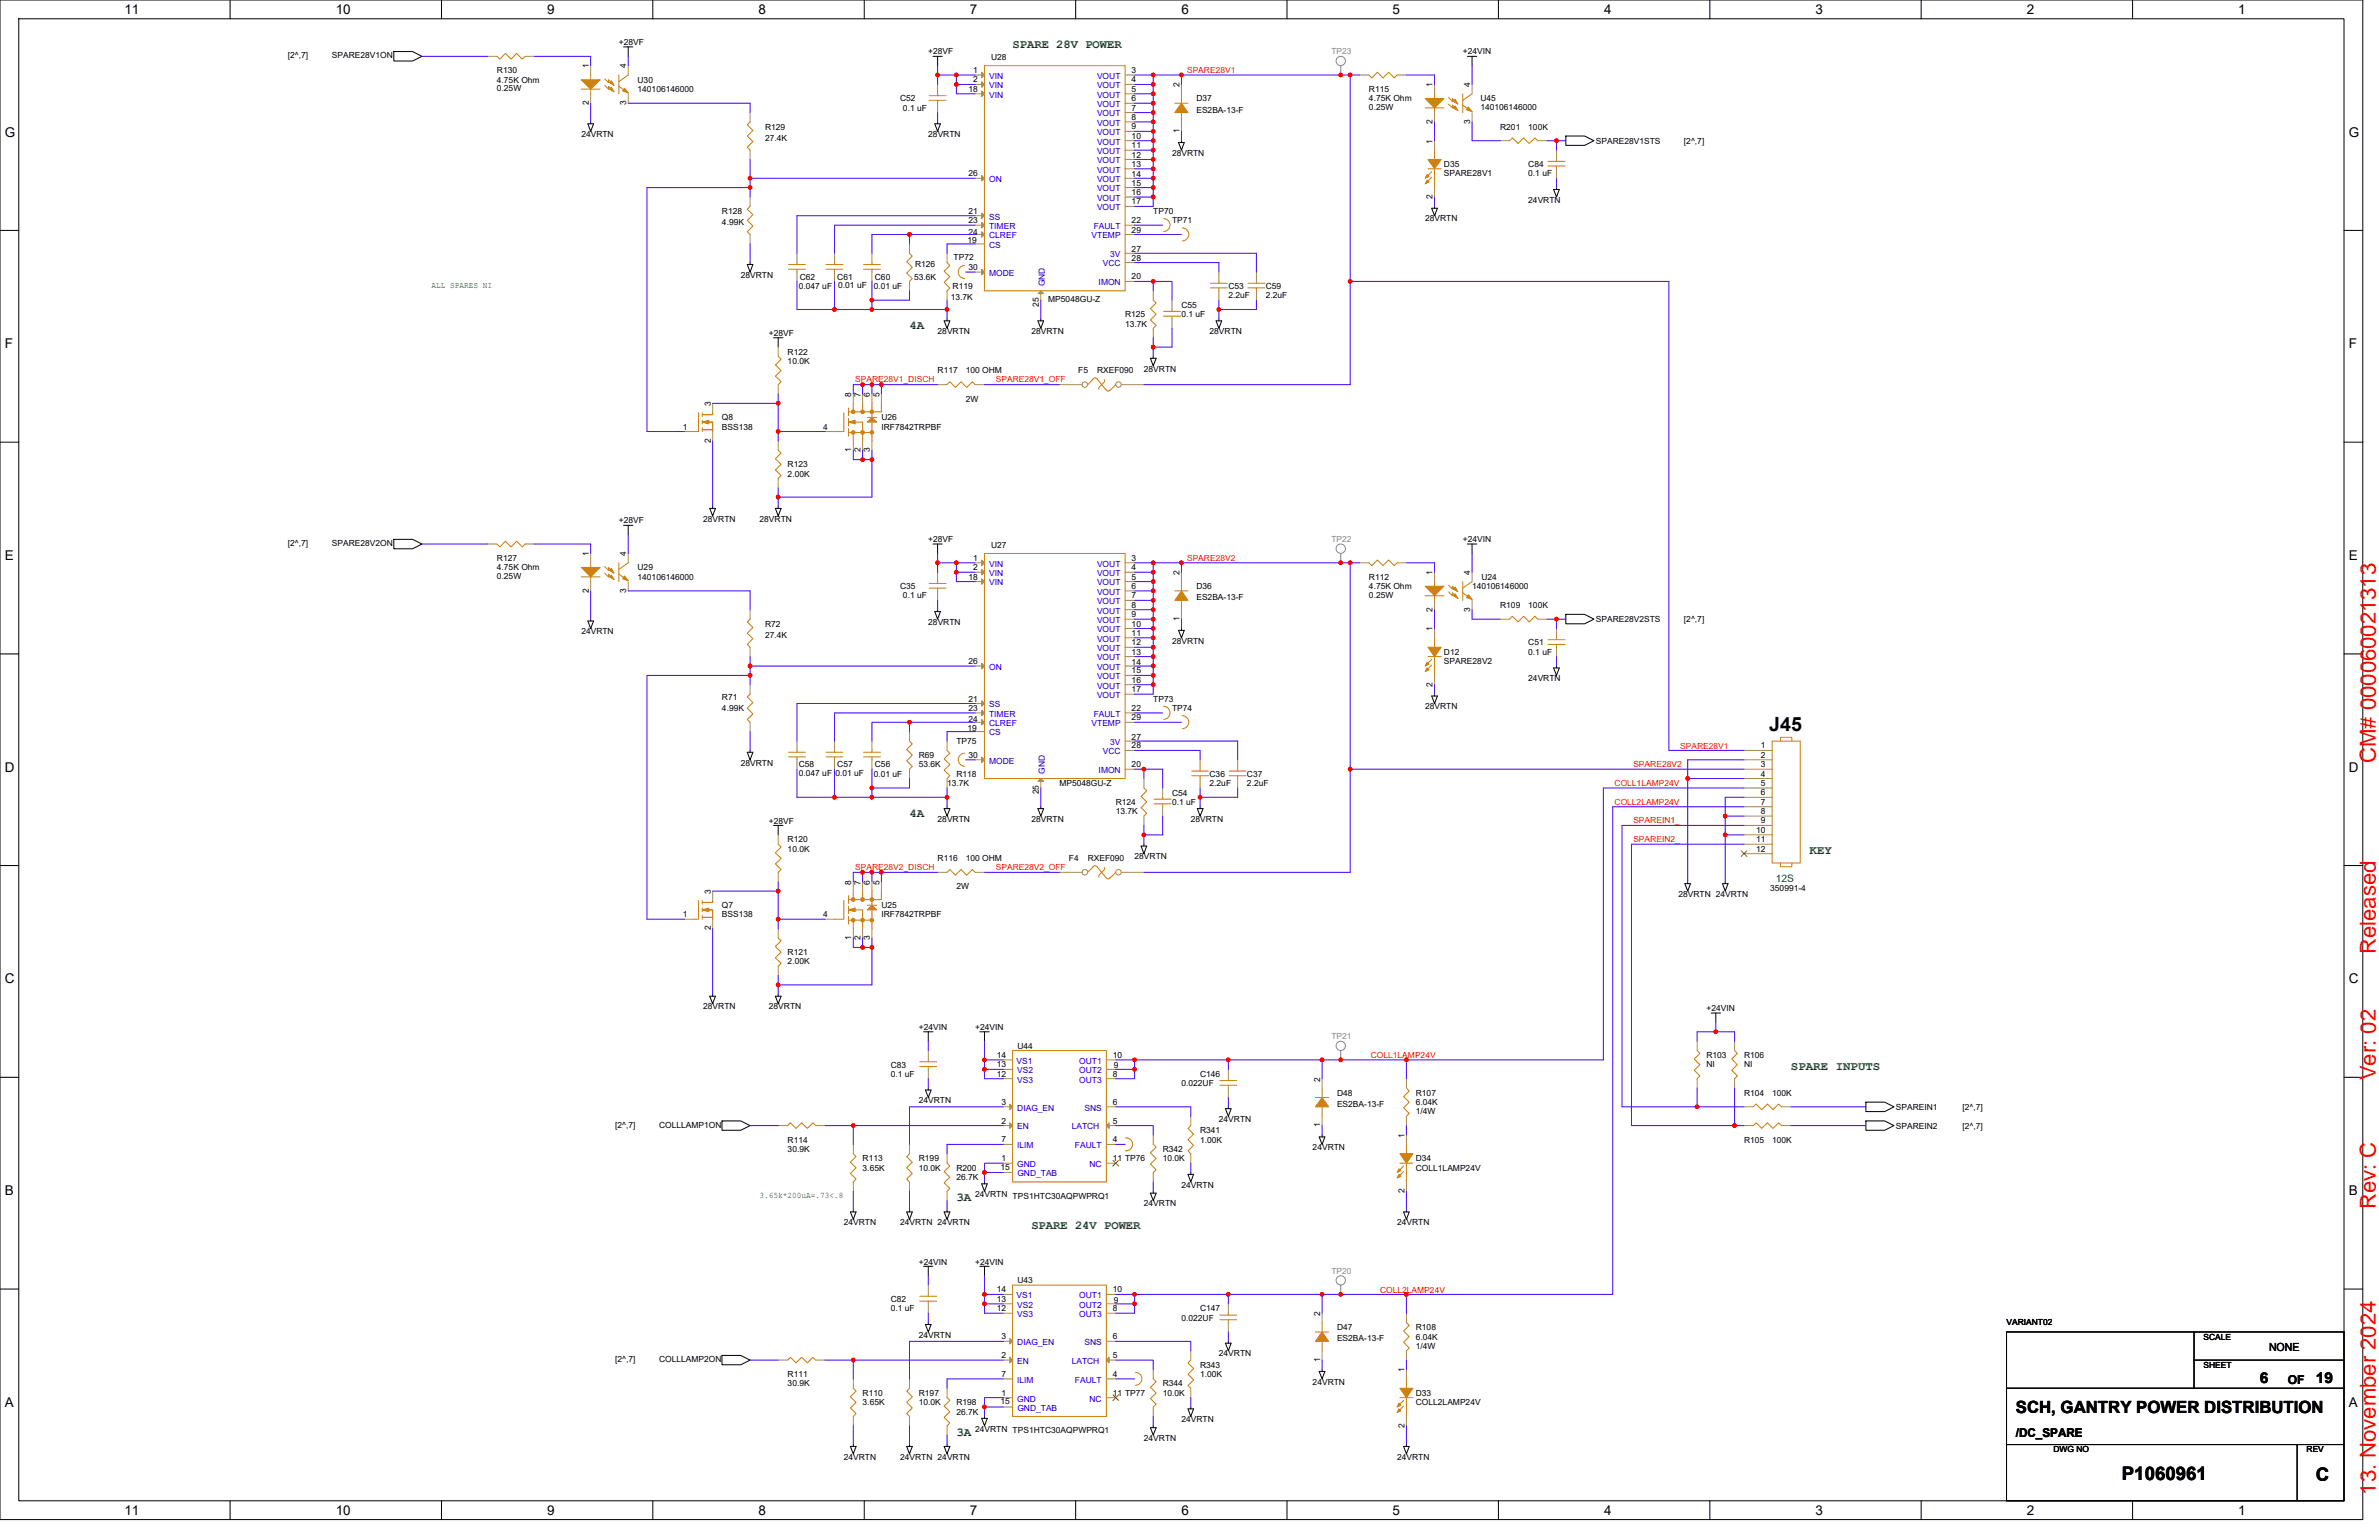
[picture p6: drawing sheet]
<svg xmlns="http://www.w3.org/2000/svg" width="432mm" height="279mm" viewBox="0 0 432 279" stroke-linecap="round" stroke-linejoin="round" font-family="sans-serif">
<defs><g id="words">
<g font-size="4" fill="#f00">
<text x="431.2" y="138.4" transform="rotate(-90 431.2 138.4)">CM# 000060021313</text>
<text x="431.2" y="173.1" transform="rotate(-90 431.2 173.1)">Released</text>
<text x="431.2" y="196" transform="rotate(-90 431.2 196)">Ver: 02</text>
<text x="431.2" y="219.3" transform="rotate(-90 431.2 219.3)">Rev: C</text>
<text x="431.2" y="271.2" transform="rotate(-90 431.2 271.2)">13. November 2024</text>
</g>
<text font-size="3.6" x="321.1" y="132.7">J45</text>
<g font-size="3.4">
<text x="385.1" y="268.5">P1060961</text>
<text x="420.3" y="268.6">C</text>
</g>
<text font-size="3" x="365.9" y="256.4">SCH, GANTRY POWER DISTRIBUTION</text>
<g font-size="2.7">
<text x="410.1" y="251">6</text>
<text x="420.3" y="251">19</text>
</g>
<g font-size="2.4">
<text x="22.6" y="2.5">11</text>
<text x="60.9" y="2.5">10</text>
<text x="99.3" y="2.5">9</text>
<text x="137.7" y="2.5">8</text>
<text x="176" y="2.5">7</text>
<text x="214.4" y="2.5">6</text>
<text x="252.8" y="2.5">5</text>
<text x="291.1" y="2.5">4</text>
<text x="329.5" y="2.5">3</text>
<text x="367.9" y="2.5">2</text>
<text x="406.3" y="2.5">1</text>
<text x=".9" y="24.8">G</text>
<text x="426.3" y="24.8">G</text>
<text x=".9" y="63.2">F</text>
<text x="426.3" y="63.2">F</text>
<text x=".9" y="101.6">E</text>
<text x="426.3" y="101.6">E</text>
<text x=".9" y="140">D</text>
<text x="426.3" y="140">D</text>
<text x=".9" y="178.4">C</text>
<text x="426.3" y="178.4">C</text>
<text x=".9" y="216.8">B</text>
<text x="426.3" y="216.8">B</text>
<text x=".9" y="255.2">A</text>
<text x="426.3" y="255.2">A</text>
<text x="22.6" y="274.8">11</text>
<text x="60.9" y="274.8">10</text>
<text x="99.3" y="274.8">9</text>
<text x="137.7" y="274.8">8</text>
<text x="176" y="274.8">7</text>
<text x="214.4" y="274.8">6</text>
<text x="252.8" y="274.8">5</text>
<text x="291.1" y="274.8">4</text>
<text x="329.5" y="274.8">3</text>
<text x="367.9" y="274.8">2</text>
<text x="406.3" y="274.8">1</text>
</g>
<g font-size="2.2" fill="#008000">
<text x="183.8" y="8.6">SPARE 28V POWER</text>
<text x="165.1" y="59.7">4A</text>
<text x="165.1" y="148.2">4A</text>
<text x="328.4" y="155">KEY</text>
<text x="325.1" y="194.1">SPARE INPUTS</text>
<text x="173.6" y="218">3A</text>
<text x="187.2" y="223.1">SPARE 24V POWER</text>
<text x="173.6" y="260.5">3A</text>
</g>
<g font-size="2.2">
<text x="415.2" y="251.2">OF</text>
<text x="365.9" y="260.7">/DC_SPARE</text>
</g>
<text font-size="2" x="411.8" y="245.2">NONE</text>
<text font-size="1.9" fill="#008000" x="322.3" y="159.9">12S</text>
<g font-size="1.5">
<text x="52.2" y="10.6">[2^,7]</text>
<text x="60.2" y="10.6">SPARE28V1ON</text>
<text x="112.3" y="8.2">+28VF</text>
<text x="168.5" y="9.9">+28VF</text>
<text x="179.9" y="10.9">U28</text>
<text x="265.5" y="9.9">+24VIN</text>
<text x="90.2" y="13.3">R130</text>
<text x="90.2" y="15">4.75K Ohm</text>
<text x="90.2" y="16.5">0.25W</text>
<text x="106.8" y="12.4" transform="rotate(-90 106.8 12.4)">1</text>
<text x="113.7" y="12.4" transform="rotate(-90 113.7 12.4)">4</text>
<text x="115.7" y="15">U30</text>
<text x="115.7" y="16.7">140106146000</text>
<text x="175.8" y="16.7">18</text>
<text x="176.7" y="13.3">1</text>
<text x="176.7" y="15">2</text>
<text x="205.4" y="13.3">3</text>
<text x="205.4" y="15">4</text>
<text x="205.4" y="16.7">5</text>
<text x="214.1" y="15.8" transform="rotate(-90 214.1 15.8)">2</text>
<text x="248.5" y="16.7">R115</text>
<text x="260" y="15.8" transform="rotate(-90 260 15.8)">1</text>
<text x="266.8" y="15.8" transform="rotate(-90 266.8 15.8)">4</text>
<text x="106.8" y="19" transform="rotate(-90 106.8 19)">2</text>
<text x="113.7" y="19" transform="rotate(-90 113.7 19)">3</text>
<text x="138.9" y="23.5">R129</text>
<text x="163.4" y="18.4">C52</text>
<text x="163.9" y="20.1">0.1 uF</text>
<text x="205.4" y="18.4">6</text>
<text x="205.4" y="20.1">7</text>
<text x="205.4" y="21.8">8</text>
<text x="205.4" y="23.5">9</text>
<text x="217.1" y="18.4">D37</text>
<text x="217.1" y="20.4">ES2BA-13-F</text>
<text x="248.5" y="18.4">4.75K Ohm</text>
<text x="248.5" y="19.9">0.25W</text>
<text x="260" y="22.5" transform="rotate(-90 260 22.5)">2</text>
<text x="266.8" y="22.5" transform="rotate(-90 266.8 22.5)">3</text>
<text x="268.7" y="18.4">U45</text>
<text x="268.7" y="19.9">140106146000</text>
<text x="272.3" y="23.5">R201</text>
<text x="277.4" y="23.5">100K</text>
<text x="105.5" y="24.9">24VRTN</text>
<text x="138.9" y="25.5">27.4K</text>
<text x="168.5" y="24.9">28VRTN</text>
<text x="205.4" y="25.2">10</text>
<text x="205.4" y="26.9">11</text>
<text x="205.4" y="28.6">12</text>
<text x="212.7" y="28.3">28VRTN</text>
<text x="214.1" y="24.2" transform="rotate(-90 214.1 24.2)">1</text>
<text x="260" y="26.1" transform="rotate(-90 260 26.1)">1</text>
<text x="289.6" y="26.1">SPARE28V1STS</text>
<text x="305.6" y="26.1">[2^,7]</text>
<text x="175.8" y="32">26</text>
<text x="205.4" y="30.3">13</text>
<text x="205.4" y="32.2">14</text>
<text x="205.4" y="33.7">15</text>
<text x="205.4" y="35.4">16</text>
<text x="262.1" y="30.3">D35</text>
<text x="262.1" y="32">SPARE28V1</text>
<text x="277.4" y="30.3">C84</text>
<text x="277.4" y="32">0.1 uF</text>
<text x="131" y="38.8">R128</text>
<text x="131" y="40.9">4.99K</text>
<text x="175.8" y="38.8">21</text>
<text x="175.8" y="40.5">23</text>
<text x="205.4" y="37.1">17</text>
<text x="205.4" y="40.5">22</text>
<text x="209.3" y="38.8">TP70</text>
<text x="212.7" y="40.5">TP71</text>
<text x="258.7" y="40.2">28VRTN</text>
<text x="260" y="36.1" transform="rotate(-90 260 36.1)">2</text>
<text x="277.4" y="36.8">24VRTN</text>
<text x="173.1" y="47.2">TP72</text>
<text x="175.6" y="44.1">19</text>
<text x="175.8" y="42.6">24</text>
<text x="205.4" y="45.8">27</text>
<text x="205.4" y="47.3">28</text>
<text x="205.4" y="42.2">29</text>
<text x="134.5" y="50.4">28VRTN</text>
<text x="145" y="52.4">0.047 uF</text>
<text x="145.2" y="50.7">C62</text>
<text x="152" y="50.7">C61</text>
<text x="152.1" y="52.3">0.01 uF</text>
<text x="158.6" y="52.4">0.01 uF</text>
<text x="158.8" y="50.7">C60</text>
<text x="165.9" y="50.7">53.6K</text>
<text x="166.1" y="48.5">R126</text>
<text x="172.9" y="52.4">R119</text>
<text x="175.8" y="49">30</text>
<text x="205.4" y="50.7">20</text>
<text x="222.9" y="52.4">C53</text>
<text x="229.7" y="52.4">C59</text>
<text x="172.6" y="54.5">13.7K</text>
<text x="188.6" y="55.6" transform="rotate(-90 188.6 55.6)">25</text>
<text x="190.3" y="54.8">MP5048GU-Z</text>
<text x="204.2" y="57.5">R125</text>
<text x="204.2" y="59.2">13.7K</text>
<text x="214.4" y="55.8">C55</text>
<text x="214.4" y="57.5">0.1 uF</text>
<text x="222.9" y="54.1">2.2uF</text>
<text x="229.7" y="54.1">2.2uF</text>
<text x="139.6" y="60.9">+28VF</text>
<text x="143" y="64.3">R122</text>
<text x="170.2" y="60.6">28VRTN</text>
<text x="187.2" y="60.6">28VRTN</text>
<text x="219.5" y="60.6">28VRTN</text>
<text x="143" y="66">10.0K</text>
<text x="154.5" y="72" transform="rotate(-90 154.5 72)">8</text>
<text x="156.2" y="72" transform="rotate(-90 156.2 72)">7</text>
<text x="157.9" y="72" transform="rotate(-90 157.9 72)">6</text>
<text x="159.6" y="72" transform="rotate(-90 159.6 72)">5</text>
<text x="170.2" y="67.8">R117</text>
<text x="175.3" y="67.8">100 OHM</text>
<text x="195.7" y="67.8">F5</text>
<text x="199.1" y="67.8">RXEF090</text>
<text x="207.6" y="67.4">28VRTN</text>
<text x="123.9" y="77.9">1</text>
<text x="129" y="73.7" transform="rotate(-90 129 73.7)">3</text>
<text x="131" y="76.3">Q8</text>
<text x="131" y="78">BSS138</text>
<text x="149.4" y="77.9">4</text>
<text x="160" y="76.3">U26</text>
<text x="160" y="78">IRF7842TRPBF</text>
<text x="175.3" y="72.9">2W</text>
<text x="129" y="80.3" transform="rotate(-90 129 80.3)">2</text>
<text x="154.5" y="82" transform="rotate(-90 154.5 82)">1</text>
<text x="156.2" y="82" transform="rotate(-90 156.2 82)">2</text>
<text x="157.9" y="82" transform="rotate(-90 157.9 82)">3</text>
<text x="143" y="84.8">R123</text>
<text x="143" y="86.5">2.00K</text>
<text x="112.3" y="95">+28VF</text>
<text x="127.6" y="94.6">28VRTN</text>
<text x="137.9" y="94.6">28VRTN</text>
<text x="52.2" y="99.1">[2^,7]</text>
<text x="60.2" y="99.1">SPARE28V2ON</text>
<text x="90.2" y="101.8">R127</text>
<text x="106.8" y="100.9" transform="rotate(-90 106.8 100.9)">1</text>
<text x="113.7" y="100.9" transform="rotate(-90 113.7 100.9)">4</text>
<text x="168.5" y="98.4">+28VF</text>
<text x="176.7" y="101.7">1</text>
<text x="179.9" y="99.4">U27</text>
<text x="205.4" y="101.7">3</text>
<text x="265.5" y="98.4">+24VIN</text>
<text x="90.2" y="103.5">4.75K Ohm</text>
<text x="90.2" y="105">0.25W</text>
<text x="106.8" y="107.5" transform="rotate(-90 106.8 107.5)">2</text>
<text x="113.7" y="107.5" transform="rotate(-90 113.7 107.5)">3</text>
<text x="115.7" y="103.5">U29</text>
<text x="115.7" y="105.2">140106146000</text>
<text x="163.4" y="106.9">C35</text>
<text x="175.8" y="105.2">18</text>
<text x="176.7" y="103.5">2</text>
<text x="205.4" y="103.5">4</text>
<text x="205.4" y="105.2">5</text>
<text x="205.4" y="106.8">6</text>
<text x="214.1" y="104.3" transform="rotate(-90 214.1 104.3)">2</text>
<text x="217.1" y="106.9">D36</text>
<text x="248.5" y="105.2">R112</text>
<text x="248.5" y="106.9">4.75K Ohm</text>
<text x="260" y="104.3" transform="rotate(-90 260 104.3)">1</text>
<text x="266.8" y="104.3" transform="rotate(-90 266.8 104.3)">4</text>
<text x="267.2" y="106.9">140106146000</text>
<text x="268.9" y="105.2">U24</text>
<text x="138.9" y="113.7">R72</text>
<text x="163.9" y="108.6">0.1 uF</text>
<text x="168.5" y="113.4">28VRTN</text>
<text x="205.4" y="108.6">7</text>
<text x="205.4" y="110.3">8</text>
<text x="205.4" y="112">9</text>
<text x="205.4" y="113.7">10</text>
<text x="214.1" y="112.6" transform="rotate(-90 214.1 112.6)">1</text>
<text x="217.1" y="108.9">ES2BA-13-F</text>
<text x="248.5" y="108.4">0.25W</text>
<text x="260" y="111" transform="rotate(-90 260 111)">2</text>
<text x="266.8" y="111" transform="rotate(-90 266.8 111)">3</text>
<text x="272.3" y="110.3">R109</text>
<text x="277.4" y="110.3">100K</text>
<text x="289.6" y="112.8">SPARE28V2STS</text>
<text x="305.6" y="112.8">[2^,7]</text>
<text x="105.5" y="115.1">24VRTN</text>
<text x="138.9" y="115.7">27.4K</text>
<text x="205.4" y="115.4">11</text>
<text x="205.4" y="117.1">12</text>
<text x="205.4" y="118.8">13</text>
<text x="212.7" y="116.8">28VRTN</text>
<text x="260" y="114.5" transform="rotate(-90 260 114.5)">1</text>
<text x="262.1" y="118.8">D12</text>
<text x="277.4" y="117.1">C51</text>
<text x="277.4" y="118.8">0.1 uF</text>
<text x="175.8" y="120.5">26</text>
<text x="205.4" y="120.7">14</text>
<text x="205.4" y="122.2">15</text>
<text x="205.4" y="123.9">16</text>
<text x="205.4" y="125.6">17</text>
<text x="260" y="124.6" transform="rotate(-90 260 124.6)">2</text>
<text x="262.1" y="120.5">SPARE28V2</text>
<text x="277.4" y="123.6">24VRTN</text>
<text x="131" y="127">R71</text>
<text x="131" y="129">4.99K</text>
<text x="175.8" y="127.3">21</text>
<text x="175.8" y="129">23</text>
<text x="175.8" y="131.1">24</text>
<text x="205.4" y="129">22</text>
<text x="205.4" y="130.7">29</text>
<text x="209.3" y="127.3">TP73</text>
<text x="212.7" y="129">TP74</text>
<text x="258.7" y="128.7">28VRTN</text>
<text x="166.8" y="137.5">R69</text>
<text x="173.6" y="135">TP75</text>
<text x="175.6" y="132.6">19</text>
<text x="175.8" y="137.5">30</text>
<text x="205.4" y="134.3">27</text>
<text x="205.4" y="135.8">28</text>
<text x="319.6" y="135.8">1</text>
<text x="319.6" y="137.5">2</text>
<text x="134.5" y="138.9">28VRTN</text>
<text x="145" y="139.1">C58</text>
<text x="145" y="140.8">0.047 uF</text>
<text x="151.6" y="140.8">0.01 uF</text>
<text x="152" y="139.1">C57</text>
<text x="158.6" y="140.9">0.01 uF</text>
<text x="158.8" y="139.2">C56</text>
<text x="166.8" y="139.2">53.6K</text>
<text x="171.9" y="142.6">13.7K</text>
<text x="173.6" y="140.9">R118</text>
<text x="192.3" y="142.6">MP5048GU-Z</text>
<text x="205.4" y="139.2">20</text>
<text x="219.5" y="140.9">C36</text>
<text x="219.5" y="142.6">2.2uF</text>
<text x="226.3" y="140.9">C37</text>
<text x="226.3" y="142.6">2.2uF</text>
<text x="319.6" y="139.2">3</text>
<text x="319.6" y="140.9">4</text>
<text x="319.6" y="142.6">5</text>
<text x="139.6" y="149.4">+28VF</text>
<text x="170.2" y="149.1">28VRTN</text>
<text x="187.2" y="149.1">28VRTN</text>
<text x="188.6" y="144.1" transform="rotate(-90 188.6 144.1)">25</text>
<text x="202.5" y="146">R124</text>
<text x="202.5" y="147.7">13.7K</text>
<text x="212.7" y="144.3">C54</text>
<text x="212.7" y="146">0.1 uF</text>
<text x="216.1" y="149.1">28VRTN</text>
<text x="319.6" y="144.3">6</text>
<text x="319.6" y="146">7</text>
<text x="319.6" y="147.7">8</text>
<text x="319.6" y="149.4">9</text>
<text x="143" y="152.8">R120</text>
<text x="143" y="154.5">10.0K</text>
<text x="205.9" y="155.9">28VRTN</text>
<text x="318.8" y="151.1">10</text>
<text x="318.8" y="152.8">11</text>
<text x="318.8" y="154.5">12</text>
<text x="154.5" y="160.5" transform="rotate(-90 154.5 160.5)">8</text>
<text x="156.2" y="160.5" transform="rotate(-90 156.2 160.5)">7</text>
<text x="157.9" y="160.5" transform="rotate(-90 157.9 160.5)">6</text>
<text x="159.6" y="160.5" transform="rotate(-90 159.6 160.5)">5</text>
<text x="170.2" y="156.3">R116</text>
<text x="173.6" y="161.4">2W</text>
<text x="175.3" y="156.3">100 OHM</text>
<text x="194" y="156.3">F4</text>
<text x="197.4" y="156.3">RXEF090</text>
<text x="321.3" y="161.7">350991-4</text>
<text x="123.9" y="166.4">1</text>
<text x="129" y="162.2" transform="rotate(-90 129 162.2)">3</text>
<text x="131" y="164.8">Q7</text>
<text x="131" y="166.5">BSS138</text>
<text x="149.4" y="166.4">4</text>
<text x="160" y="164.8">U25</text>
<text x="160" y="166.5">IRF7842TRPBF</text>
<text x="304.6" y="162.7">28VRTN 24VRTN</text>
<text x="129" y="168.8" transform="rotate(-90 129 168.8)">2</text>
<text x="143" y="173.3">R121</text>
<text x="154.5" y="170.5" transform="rotate(-90 154.5 170.5)">1</text>
<text x="156.2" y="170.5" transform="rotate(-90 156.2 170.5)">2</text>
<text x="157.9" y="170.5" transform="rotate(-90 157.9 170.5)">3</text>
<text x="143" y="175">2.00K</text>
<text x="127.6" y="183.1">28VRTN</text>
<text x="139.6" y="183.1">28VRTN</text>
<text x="309.7" y="183.5">+24VIN</text>
<text x="166.8" y="186.9">+24VIN</text>
<text x="177" y="186.9">+24VIN</text>
<text x="180.9" y="191.9">14</text>
<text x="184.7" y="190.3">U44</text>
<text x="202" y="191.9">10</text>
<text x="309.7" y="192">R103</text>
<text x="316.5" y="192">R106</text>
<text x="161.7" y="193.7">C83</text>
<text x="161.7" y="195.4">0.1 uF</text>
<text x="180.9" y="193.7">13</text>
<text x="180.9" y="195.3">12</text>
<text x="202" y="195.3">8</text>
<text x="202.2" y="193.8">9</text>
<text x="214.4" y="197.1">0.022UF</text>
<text x="217.8" y="195.4">C146</text>
<text x="239.6" y="196.2" transform="rotate(-90 239.6 196.2)">2</text>
<text x="309.7" y="193.7">NI</text>
<text x="316.5" y="193.7">NI</text>
<text x="166.8" y="200.2">24VRTN</text>
<text x="181.8" y="200.4">3</text>
<text x="181.8" y="203.9">2</text>
<text x="202" y="200.4">6</text>
<text x="202" y="203.9">5</text>
<text x="221.2" y="203.6">24VRTN</text>
<text x="242.7" y="198.8">D48</text>
<text x="242.7" y="200.8">ES2BA-13-F</text>
<text x="257" y="198.8">R107</text>
<text x="257" y="200.5">6.04K</text>
<text x="257" y="202.2">1/4W</text>
<text x="316.5" y="198.8">R104</text>
<text x="321.6" y="198.8">100K</text>
<text x="344.1" y="201.3">SPAREIN1</text>
<text x="356.2" y="201.3">[2^,7]</text>
<text x="111.6" y="204.6">[2^,7]</text>
<text x="119.6" y="204.6">COLLLAMP1ON</text>
<text x="143" y="207.3">R114</text>
<text x="143" y="209">30.9K</text>
<text x="181.8" y="207.3">7</text>
<text x="202" y="207.3">4</text>
<text x="211" y="209">R342</text>
<text x="217.8" y="205.6">R341</text>
<text x="217.8" y="207.3">1.00K</text>
<text x="238.3" y="208.7">24VRTN</text>
<text x="239.6" y="204.6" transform="rotate(-90 239.6 204.6)">1</text>
<text x="254.9" y="206.4" transform="rotate(-90 254.9 206.4)">1</text>
<text x="316.5" y="207.3">R105</text>
<text x="321.6" y="207.3">100K</text>
<text x="344.1" y="204.7">SPAREIN2</text>
<text x="356.2" y="204.7">[2^,7]</text>
<text x="156.6" y="210.7">R113</text>
<text x="156.6" y="212.4">3.65K</text>
<text x="166.8" y="210.7">R199</text>
<text x="166.8" y="212.4">10.0K</text>
<text x="173.6" y="212.4">R200</text>
<text x="173.6" y="214.1">26.7K</text>
<text x="181.6" y="212.2">15</text>
<text x="181.8" y="210.7">1</text>
<text x="202" y="210.7">11 TP76</text>
<text x="211" y="210.7">10.0K</text>
<text x="214.4" y="215.5">24VRTN</text>
<text x="257" y="210.7">D34</text>
<text x="257" y="212.4">COLL1LAMP24V</text>
<text x="177" y="217.2">24VRTN TPS1HTC30AQPWPRQ1</text>
<text x="207.6" y="218.9">24VRTN</text>
<text x="254.9" y="216.5" transform="rotate(-90 254.9 216.5)">2</text>
<text x="153.2" y="222.3">24VRTN</text>
<text x="163.4" y="222.3">24VRTN 24VRTN</text>
<text x="253.6" y="222.3">24VRTN</text>
<text x="166.8" y="229.4">+24VIN</text>
<text x="177" y="229.4">+24VIN</text>
<text x="184.7" y="232.8">U43</text>
<text x="161.7" y="236.2">C82</text>
<text x="161.7" y="237.9">0.1 uF</text>
<text x="180.9" y="236.2">13</text>
<text x="180.9" y="237.9">12</text>
<text x="180.9" y="234.5">14</text>
<text x="202" y="234.5">10</text>
<text x="202" y="237.9">8</text>
<text x="202.2" y="236.4">9</text>
<text x="214.4" y="239.6">0.022UF</text>
<text x="217.8" y="237.9">C147</text>
<text x="239.6" y="238.8" transform="rotate(-90 239.6 238.8)">2</text>
<text x="166.8" y="242.7">24VRTN</text>
<text x="181.8" y="243">3</text>
<text x="202" y="243">6</text>
<text x="242.7" y="241.3">D47</text>
<text x="242.7" y="243.4">ES2BA-13-F</text>
<text x="257" y="241.3">R108</text>
<text x="257" y="243">6.04K</text>
<text x="257" y="244.7">1/4W</text>
<text x="364.2" y="240.5">VARIANT02</text>
<text x="399.9" y="243">SCALE</text>
<text x="111.6" y="247.1">[2^,7]</text>
<text x="119.6" y="247.1">COLLLAMP2ON</text>
<text x="143" y="249.9">R111</text>
<text x="143" y="251.5">30.9K</text>
<text x="181.8" y="249.8">7</text>
<text x="181.8" y="246.4">2</text>
<text x="202" y="246.4">5</text>
<text x="202" y="249.8">4</text>
<text x="211" y="251.5">R344</text>
<text x="217.8" y="248.1">R343</text>
<text x="217.8" y="249.9">1.00K</text>
<text x="221.2" y="246.1">24VRTN</text>
<text x="238.3" y="251.2">24VRTN</text>
<text x="239.6" y="247.1" transform="rotate(-90 239.6 247.1)">1</text>
<text x="254.9" y="249" transform="rotate(-90 254.9 249)">1</text>
<text x="399.9" y="248.1">SHEET</text>
<text x="156.6" y="253.2">R110</text>
<text x="156.6" y="255">3.65K</text>
<text x="166.8" y="253.2">R197</text>
<text x="166.8" y="255">10.0K</text>
<text x="173.6" y="255">R198</text>
<text x="173.6" y="256.6">26.7K</text>
<text x="181.6" y="254.8">15</text>
<text x="181.8" y="253.2">1</text>
<text x="202" y="253.2">11 TP77</text>
<text x="211" y="253.2">10.0K</text>
<text x="257" y="253.2">D33</text>
<text x="257" y="255">COLL2LAMP24V</text>
<text x="177" y="259.7">24VRTN TPS1HTC30AQPWPRQ1</text>
<text x="207.6" y="261.4">24VRTN</text>
<text x="214.4" y="258">24VRTN</text>
<text x="254.9" y="259" transform="rotate(-90 254.9 259)">2</text>
<text x="372.7" y="263.5">DWG NO</text>
<text x="418.7" y="263.5">REV</text>
<text x="153.2" y="264.8">24VRTN</text>
<text x="163.4" y="264.8">24VRTN 24VRTN</text>
<text x="253.6" y="264.8">24VRTN</text>
</g>
<g font-size="1.5" fill="#878787">
<text x="241.7" y="9.9">TP23</text>
<text x="241.7" y="98.4">TP22</text>
<text x="241.7" y="188.6">TP21</text>
<text x="241.7" y="231.1">TP20</text>
</g>
<g font-size="1.5" fill="#00c">
<text x="179.5" y="14.3">VIN</text>
<text x="179.5" y="16">VIN</text>
<text x="179.5" y="17.7">VIN</text>
<text x="199.1" y="14.3">VOUT</text>
<text x="199.1" y="16">VOUT</text>
<text x="199.1" y="17.7">VOUT</text>
<text x="199.1" y="19.4">VOUT</text>
<text x="199.1" y="21.1">VOUT</text>
<text x="199.1" y="22.8">VOUT</text>
<text x="199.1" y="24.5">VOUT</text>
<text x="199.1" y="26.2">VOUT</text>
<text x="199.1" y="27.9">VOUT</text>
<text x="199.1" y="29.6">VOUT</text>
<text x="179.5" y="33">ON</text>
<text x="199.1" y="31.3">VOUT</text>
<text x="199.1" y="33">VOUT</text>
<text x="199.1" y="34.7">VOUT</text>
<text x="179.5" y="39.8">SS</text>
<text x="179.5" y="41.6">TIMER</text>
<text x="198.5" y="41.6">FAULT</text>
<text x="199.1" y="36.4">VOUT</text>
<text x="199.1" y="38.1">VOUT</text>
<text x="179.5" y="45">CS</text>
<text x="179.5" y="43.2">CLREF</text>
<text x="198.1" y="43.2">VTEMP</text>
<text x="201.5" y="46.7">3V</text>
<text x="179.5" y="50.1">MODE</text>
<text x="189.6" y="51.9" transform="rotate(-90 189.6 51.9)">GND</text>
<text x="199.4" y="51.8">IMON</text>
<text x="200.2" y="48.3">VCC</text>
<text x="179.5" y="102.8">VIN</text>
<text x="179.5" y="104.5">VIN</text>
<text x="179.5" y="106.2">VIN</text>
<text x="199.1" y="102.8">VOUT</text>
<text x="199.1" y="104.5">VOUT</text>
<text x="199.1" y="106.2">VOUT</text>
<text x="199.1" y="107.9">VOUT</text>
<text x="199.1" y="109.6">VOUT</text>
<text x="199.1" y="111.3">VOUT</text>
<text x="199.1" y="113">VOUT</text>
<text x="199.1" y="114.7">VOUT</text>
<text x="199.1" y="116.4">VOUT</text>
<text x="199.1" y="118.1">VOUT</text>
<text x="199.1" y="119.8">VOUT</text>
<text x="179.5" y="121.5">ON</text>
<text x="199.1" y="121.5">VOUT</text>
<text x="199.1" y="123.2">VOUT</text>
<text x="199.1" y="124.9">VOUT</text>
<text x="179.5" y="128.3">SS</text>
<text x="179.5" y="130">TIMER</text>
<text x="179.5" y="131.7">CLREF</text>
<text x="198.1" y="131.7">VTEMP</text>
<text x="198.5" y="130">FAULT</text>
<text x="199.1" y="126.6">VOUT</text>
<text x="179.5" y="133.4">CS</text>
<text x="200.2" y="136.8">VCC</text>
<text x="201.5" y="135.1">3V</text>
<text x="179.5" y="138.6">MODE</text>
<text x="189.6" y="140.4" transform="rotate(-90 189.6 140.4)">GND</text>
<text x="199.4" y="140.3">IMON</text>
<text x="184.5" y="193">VS1</text>
<text x="184.6" y="194.7">VS2</text>
<text x="184.6" y="196.4">VS3</text>
<text x="195.9" y="193">OUT1</text>
<text x="195.9" y="194.7">OUT2</text>
<text x="195.9" y="196.4">OUT3</text>
<text x="184.6" y="201.5">DIAG_EN</text>
<text x="196.8" y="201.5">SNS</text>
<text x="184.6" y="208.3">ILIM</text>
<text x="184.6" y="204.9">EN</text>
<text x="194.5" y="204.9">LATCH</text>
<text x="195.1" y="208.3">FAULT</text>
<text x="184.6" y="211.7">GND</text>
<text x="184.7" y="213.4">GND_TAB</text>
<text x="197.8" y="211.7">NC</text>
<text x="184.5" y="235.5">VS1</text>
<text x="184.6" y="237.3">VS2</text>
<text x="184.6" y="239">VS3</text>
<text x="195.9" y="235.5">OUT1</text>
<text x="195.9" y="237.3">OUT2</text>
<text x="195.9" y="239">OUT3</text>
<text x="184.6" y="244.1">DIAG_EN</text>
<text x="196.8" y="244.1">SNS</text>
<text x="184.6" y="250.9">ILIM</text>
<text x="184.6" y="247.5">EN</text>
<text x="194.5" y="247.5">LATCH</text>
<text x="195.1" y="250.9">FAULT</text>
<text x="184.6" y="254.3">GND</text>
<text x="184.7" y="256">GND_TAB</text>
<text x="197.8" y="254.3">NC</text>
</g>
<g font-size="1.5" fill="#f00">
<text x="215.5" y="13.3">SPARE28V1</text>
<text x="155.2" y="69.3">SPARE28V1_DISCH</text>
<text x="180.7" y="69.3">SPARE28V1_OFF</text>
<text x="215.5" y="101.8">SPARE28V2</text>
<text x="305" y="135.8">SPARE28V1</text>
<text x="293.1" y="142.6">COLL1LAMP24V</text>
<text x="296.5" y="139.2">SPARE28V2</text>
<text x="293.1" y="146">COLL2LAMP24V</text>
<text x="296.5" y="149.3">SPAREIN1_</text>
<text x="296.5" y="152.7">SPAREIN2_</text>
<text x="155.2" y="157.8">SPARE28V2_DISCH</text>
<text x="180.7" y="157.8">SPARE28V2_OFF</text>
<text x="248.8" y="192">COLL1LAMP24V</text>
<text x="250.5" y="234.5">COLL2LAMP24V</text>
</g>
<g font-size="1.5" fill="#008000">
<text x="78.3" y="52.3">ALL SPARES NI</text>
<text x="137.9" y="217.3">3.65k*200uA=.73&lt;.8</text>
</g>
</g></defs>
<path d="M0 0h428.9v275.7h-428.9zM3.4 3.4h422v268.9h-422z" fill="none" stroke="#000" stroke-width=".18"/>
<g fill="#fff">
<path d="M22.6 .4h2.7v2.7h-2.7z"/>
<path d="M22.6 272.6h2.7v2.8h-2.7z"/>
</g>
<path d="M41.8 0v3.4M41.8 272.3v3.4" fill="none" stroke="#000" stroke-width=".18"/>
<g fill="#fff">
<path d="M60.9 .4h2.7v2.7h-2.7z"/>
<path d="M60.9 272.6h2.7v2.8h-2.7z"/>
</g>
<path d="M80.1 0v3.4M80.1 272.3v3.4" fill="none" stroke="#000" stroke-width=".18"/>
<g fill="#fff">
<path d="M99.3 .4h1.4v2.7h-1.4z"/>
<path d="M99.3 272.6h1.4v2.8h-1.4z"/>
</g>
<path d="M118.5 0v3.4M118.5 272.3v3.4" fill="none" stroke="#000" stroke-width=".18"/>
<g fill="#fff">
<path d="M137.7 .4h1.3v2.7h-1.3z"/>
<path d="M137.7 272.6h1.3v2.8h-1.3z"/>
</g>
<path d="M156.9 0v3.4M156.9 272.3v3.4" fill="none" stroke="#000" stroke-width=".18"/>
<g fill="#fff">
<path d="M176 .4h1.4v2.7h-1.4z"/>
<path d="M176 272.6h1.4v2.8h-1.4z"/>
</g>
<path d="M195.2 0v3.4M195.2 272.3v3.4" fill="none" stroke="#000" stroke-width=".18"/>
<g fill="#fff">
<path d="M214.4 .4h1.4v2.7h-1.4z"/>
<path d="M214.4 272.6h1.4v2.8h-1.4z"/>
</g>
<path d="M233.6 0v3.4M233.6 272.3v3.4" fill="none" stroke="#000" stroke-width=".18"/>
<g fill="#fff">
<path d="M252.8 .4h1.3v2.7h-1.3z"/>
<path d="M252.8 272.6h1.3v2.8h-1.3z"/>
</g>
<path d="M272 0v3.4M272 272.3v3.4" fill="none" stroke="#000" stroke-width=".18"/>
<g fill="#fff">
<path d="M291.1 .4h1.4v2.7h-1.4z"/>
<path d="M291.1 272.6h1.4v2.8h-1.4z"/>
</g>
<path d="M310.3 0v3.4M310.3 272.3v3.4" fill="none" stroke="#000" stroke-width=".18"/>
<g fill="#fff">
<path d="M329.5 .4h1.4v2.7h-1.4z"/>
<path d="M329.5 272.6h1.4v2.8h-1.4z"/>
</g>
<path d="M348.7 0v3.4M348.7 272.3v3.4" fill="none" stroke="#000" stroke-width=".18"/>
<g fill="#fff">
<path d="M367.9 .4h1.3v2.7h-1.3z"/>
<path d="M367.9 272.6h1.3v2.8h-1.3z"/>
</g>
<path d="M387.1 0v3.4M387.1 272.3v3.4" fill="none" stroke="#000" stroke-width=".18"/>
<g fill="#fff">
<path d="M406.3 .4h1.3v2.7h-1.3z"/>
<path d="M406.3 272.6h1.3v2.8h-1.3z"/>
<path d="M.9 22.6h1.9v2.7h-1.9z"/>
<path d="M426.3 22.6h1.9v2.7h-1.9z"/>
<path d="M.9 61h1.4v2.7h-1.4z"/>
<path d="M426.3 61h1.5v2.7h-1.5z"/>
</g>
<path d="M0 41.8h3.4M425.5 41.8h3.4" fill="none" stroke="#000" stroke-width=".18"/>
<g fill="#fff">
<path d="M.9 99.4h1.6v2.7h-1.6z"/>
<path d="M426.3 99.4h1.6v2.7h-1.6z"/>
</g>
<path d="M0 80.2h3.4M425.5 80.2h3.4" fill="none" stroke="#000" stroke-width=".18"/>
<g fill="#fff">
<path d="M.9 137.8h1.7v2.7h-1.7z"/>
<path d="M426.3 137.8h1.8v2.7h-1.8z"/>
</g>
<path d="M0 118.6h3.4M425.5 118.6h3.4" fill="none" stroke="#000" stroke-width=".18"/>
<g fill="#fff">
<path d="M.9 176.2h1.7v2.7h-1.7z"/>
<path d="M426.3 176.2h1.8v2.7h-1.8z"/>
</g>
<path d="M0 157h3.4M425.5 157h3.4" fill="none" stroke="#000" stroke-width=".18"/>
<g fill="#fff">
<path d="M.9 214.7h1.6v2.7h-1.6z"/>
<path d="M426.3 214.7h1.6v2.7h-1.6z"/>
</g>
<path d="M0 195.5h3.4M425.5 195.5h3.4" fill="none" stroke="#000" stroke-width=".18"/>
<g fill="#fff">
<path d="M.8 253.1h1.7v2.7h-1.7z"/>
<path d="M426.3 253.1h1.6v2.7h-1.6z"/>
</g>
<g fill="none" stroke="#000" stroke-width=".18">
<path d="M71.5 9.4h3.4l1.7 .8-1.7 .9h-3.4zM113.2 8.5h1.7M114 8.5v1.7M169.3 10.2h1.7M170.2 10.2v1.7M266.3 10.2h1.7M267.2 10.2v1.7M106.7 22.5h1l-.5 1.3zM107.2 22.1v.4M169.7 22.5h1l-.5 1.3zM170.2 22.1v.4M213.9 25.9h1l-.5 1.3z"/>
<path d="M214.4 25.5v.4M259.9 37.8h1l-.5 1.3zM260.4 37.4v.4M282 34.4h1l-.5 1.4zM282.5 34v.4M284.2 24.7h3.4l1.7 .8-1.7 .9h-3.4zM135.6 48h1.1l-.6 1.4zM136.1 47.6v.4M171.4 58.2h1l-.5 1.4zM171.9 57.9v.3M188.4 58.2h1l-.5 1.4zM188.9 57.9v.3"/>
<path d="M220.7 58.2h1l-.5 1.4zM221.2 57.9v.3M140.4 61.3h1.7M141.2 61.3v1.7M208.8 65h1l-.5 1.4zM209.3 64.7v.3M71.5 97.9h3.4l1.7 .8-1.7 .9h-3.4zM113.2 95.3h1.7M114 95.3v1.7M128.8 92.2h1.1l-.6 1.4zM129.3 91.9v.3M140.7 92.2h1.1l-.6 1.4z"/>
<path d="M141.2 91.9v.3M169.3 98.7h1.7M170.2 98.7v1.7M266.3 98.7h1.7M267.2 98.7v1.7M106.7 112.7h1l-.5 1.3zM107.2 112.3v.4M169.7 111h1l-.5 1.3zM170.2 110.6v.4M213.9 114.4h1l-.5 1.3zM214.4 114v.4M284.2 111.5h3.4l1.7 .8-1.7 .9h-3.4z"/>
<path d="M135.6 136.5h1.1l-.6 1.4zM136.1 136.1v.4M259.9 126.3h1l-.5 1.3zM260.4 125.9v.4M282 121.2h1l-.5 1.3zM282.5 120.8v.4M140.4 149.8h1.7M141.2 149.8v1.7M171.4 146.7h1l-.5 1.4zM171.9 146.4v.3M188.4 146.7h1l-.5 1.4zM188.9 146.4v.3"/>
<path d="M207.1 153.5h1l-.5 1.4zM207.6 153.2v.3M217.3 146.7h1.1l-.6 1.4zM217.8 146.4v.3M306.3 160v.3M313.1 160v.3M305.8 160.3h1l-.5 1.4zM312.6 160.3h1l-.5 1.4zM128.8 180.7h1.1l-.6 1.4zM129.3 180.4v.3M140.7 180.7h1.1l-.6 1.4zM141.2 180.4v.3"/>
<path d="M167.6 187.2h1.7M168 197.8h1l-.5 1.3zM168.5 187.2v1.7M168.5 197.4v.4M177.8 187.2h1.7M178.7 187.2v1.7M310.6 183.8h1.7M311.4 183.8v1.7M338.7 200h3.4l1.7 .8-1.7 .9h-3.4zM131 203.4h3.5l1.6 .8-1.6 .9h-3.5zM154.3 219.9h1.1l-.5 1.3zM154.9 219.5v.4"/>
<path d="M164.6 219.9h1l-.5 1.3zM165.1 219.5v.4M171.4 219.9h1l-.5 1.3zM171.9 219.5v.4M178.2 214.8h1l-.5 1.3zM178.7 214.4v.4M208.8 216.5h1l-.5 1.3zM209.3 216.1v.4M215.6 213.1h1l-.5 1.3zM216.1 212.7v.4M222.4 201.1h1.1l-.6 1.4zM222.9 200.8v.3"/>
<path d="M239.4 206.3h1.1l-.5 1.3zM240 205.9v.4M254.8 219.9h1l-.5 1.3zM255.3 219.5v.4M338.7 203.4h3.4l1.7 .8-1.7 .9h-3.4zM0 233.9h3.4M167.6 229.7h1.7M168.5 229.7v1.8M168.5 240v.3M177.8 229.7h1.7M178.7 229.7v1.8M425.5 233.9h3.4"/>
<path d="M131 245.9h3.5l1.6 .9-1.6 .8h-3.5zM168 240.3h1l-.5 1.4zM178.2 257.3h1l-.5 1.4zM178.7 257v.3M208.8 259h1l-.5 1.4zM209.3 258.7v.3M215.6 255.6h1l-.5 1.4zM216.1 255.3v.3M222.4 243.7h1.1l-.6 1.4zM222.9 243.4v.3M239.4 248.8h1.1l-.5 1.4zM240 248.5v.3"/>
<path d="M364.2 251.9h61.2M364.2 241.7h61.2v30.6h-61.2zM398.2 241.7v10.2M398.2 246.8h27.2M154.3 262.4h1.1l-.5 1.4zM154.9 262.1v.3M164.6 262.4h1l-.5 1.4zM165.1 262.1v.3M171.4 262.4h1l-.5 1.4zM171.9 262.1v.3M254.8 262.4h1l-.5 1.4zM255.3 262.1v.3"/>
<path d="M364.2 262.1h61.2M416.9 262.1v10.2"/>
</g>
<g fill="none" stroke="#cc8006" stroke-width=".18">
<path d="M90.2 10.2l.5 .5 1-1 1.1 1 1-1 1 1 .5-.5M105.5 16.2h3.4M107.2 16.2v.8M107.2 13.6v.9M109.8 15.5l.6 .7v-.5l.7 .6M109.8 14.3l.6 .7v-.5l.7 .7M112.3 13.6v3.4M112.3 15.7l1.7 1.1M114 13.6l-1.7 1.2M168.7 18.2h3M168.7 17.4h3M170.2 17v.4"/>
<path d="M170.2 18.2v.5M178.7 11.9h25.5v40.9h-25.5zM213.2 18.7h2.4M214.4 17v1.7M136.1 37.4l-.5 .6 1.1 1-1.1 1 1.1 1-1.1 1 .5 .5M214.4 20.4v1.7M259.2 30.6h2.4M259.9 31.2l-1.1 1M259.9 32.2l-1.1 1M260.4 27.2v1.7M260.4 30.6v3.4M274 25.5l.5-.5 1 1 1-1 1.1 1 1-1 .5 .5"/>
<path d="M143.1 48.9h3.1M143.1 48h3.1M144.7 47.6v.4M144.7 48.9v.5M149.9 48.9h3.1M149.9 48h3.1M151.5 47.6v.4M151.5 48.9v.5M156.7 48.9h3.1M156.7 48h3.1M158.3 47.6v.4M158.3 48.9v.5"/>
<path d="M171.9 47.6l.5 .6-1 1 1 1-1 1 1 1-.5 .6M209.3 54.5l.5 .5-1 1 1 1-1 1 1 1.1-.5 .5M219.7 52.2h3.1M219.7 51.4h3.1M221.2 51.1v.3M221.2 52.2v.6M226.5 52.2h3.1M226.5 51.4h3.1M228 51.1v.3M228 52.2v.6M153.2 74.9v3.4h-1.7M154 78.5h4.3"/>
<path d="M154 74v1.4M154 75.9v1.4M154 77.8v1.3M154.9 76.6h1.7v3.4M154.9 73.2v1.5M154.9 78.5v1.5M156.6 73.2v1.5M157.4 75.7h1.7M158.3 73.2v2.5M158.3 76.6v1.9M158.3 78.5v1.5M160 73.2v1.5h-6"/>
<path d="M198.4 68.7l.4-.1 .3 .1M198.4 68.7l-1 1.1M199.1 68.7l1.7 2.1M200.5 68.9v.4l-1 1v.3M201.4 70.8l-.3 .2-.3-.2M202.5 69.8l-1 1M105.5 104.7h3.4M107.2 104.7v.8M107.2 102.1v.9M109.8 104l.6 .7v-.5l.7 .6M109.8 102.8l.6 .7v-.5l.7 .7M112.3 102.1v3.4"/>
<path d="M112.3 104.2l1.7 1.1M114 102.1l-1.7 1.2M136.1 112.3l-.5 .5 1.1 1.1-1.1 1 1.1 1-1.1 1 .5 .5M213.2 107.2h2.4M214.4 108.9v1.7M214.4 105.5v1.7M248.5 102.1l.5 .5 1-1 1 1 1-1 1.1 1 .5-.5M258.7 108.1h3.4M259.2 119.1h2.4M259.9 119.6l-1.1 1.1M260.4 108.1v.8M260.4 105.5v.9"/>
<path d="M260.4 115.7v1.7M260.4 119.1v3.4M262.9 107.4l.7 .7v-.6l.7 .7M262.9 106.2l.7 .7v-.5l.7 .6M265.5 105.5v3.4M265.5 107.5l1.7 1.3M267.2 105.5l-1.7 1.2M274 112.3l.5-.5 1 1 1-1 1.1 1 1-1 .5 .5M281 116.9h3M281 116.1h3M282.5 115.7v.4M282.5 116.9v.5"/>
<path d="M149.9 137.3h3.1M149.9 136.5h3.1M151.5 136.1v.4M151.5 137.3v.6M156.7 137.3h3.1M156.7 136.5h3.1M158.3 136.1v.4M158.3 137.3v.6M165.1 134.5l.5 .5-1 1 1 1-1 1 1 1-.5 .6M171.9 136.1l.5 .6-1 1 1 1-1 1 1 1-.5 .5M259.9 120.7l-1.1 1M321.6 134.5h5.1v22.1h-5.1z"/>
<path d="M323.2 134.5v-.7h2v.7M141.2 153.2l.6 .5-1.1 1 1.1 1-1.1 1 1.1 1.1-.6 .5M207.6 143l.5 .5-1 1 1 1-1 1 1 1.1-.5 .5M209.5 145.8h3.1M209.5 145h3.1M211 144.7v.3M211 145.8v.6M323.2 156.6v.6h2v-.6M126.8 163.4v3.4h-.9M127.5 163.7h1.8v-.3v.3h-1.7M127.5 166.1v.7M127.5 166.4h1.8"/>
<path d="M127.5 164.7v.7M127.5 163.4v.7M127.6 166.4h1.6M128.3 165.1h1v1.7v-1.7h-.6M221.4 196.9h3.1M221.4 196h3.1M222.9 195.7v.3M222.9 196.9v.5M255.3 197.4l.5 .5-1 1 1 1.1-1 1 1 1-.5 .5M308 190.6l.5 .5-1 1 1 1.1-1 1 1 1-.5 .5M314.8 190.6l.5 .5-1 1 1 1.1-1 1 1 1-.5 .5M165.1 209.3l-.5 .5 1 1.1-1 1 1 1-1 1 .5 .5"/>
<path d="M204.4 206.4a1.18 1.18 0 0 1 1.2 1.2 1.18 1.18 0 0 1-1.2 1.2M216.1 204.2l-.5 .5 1 1.1-1 1 1 1-1 1 .5 .5M318.2 204.2l.5-.5 1.1 1 1-1 1 1 1-1 .5 .5M318.2 200.8l.5-.5 1.1 1 1-1 1 1 1-1 .5 .5M183.8 233.2h17v23.8h-17zM255.3 240l.5 .5-1 1 1 1-1 1 1 1.1-.5 .5M154.9 251.9l.5 .5-1.1 1 1.1 1-1.1 1 1.1 1.1-.5 .5M165.1 251.9l-.5 .5 1 1-1 1 1 1-1 1.1 .5 .5M254.1 253.6h2.4M254.8 254.1l-1.1 1M254.8 255.1l-1.1 1M255.3 250.2v1.7"/>
<path d="M255.3 253.6v3.4"/>
</g>
<g fill="none" stroke="#a84" stroke-width=".18">
<path d="M88.5 10.2h1.7M95.3 10.2h1.7M107.2 11.9v1.7M107.2 17v1.7M114 11.9v1.7M114 17v1.7M170.2 15.3v1.7M170.2 18.7v1.7M177 13.6h1.7M177 15.3h1.7M177 17h1.7M204.2 13.6h1.7"/>
<path d="M204.2 15.3h1.7M204.2 17h1.7M204.2 18.7h1.7M214.4 15.3v1.7M136.1 35.8v1.6M177 39.1h1.7M177 32.3h1.7M204.2 20.4h1.7M204.2 22.1h1.7M204.2 23.8h1.7M204.2 25.5h1.7M204.2 27.2h1.7"/>
<path d="M204.2 28.9h1.7M204.2 30.6h1.7M204.2 32.3h1.7M204.2 34h1.7M204.2 35.8h1.7M204.2 37.4h1.7M214.4 22.1v1.7M260.4 25.5v1.7M260.4 34v1.8M272.3 25.5h1.7M279.1 25.5h1.7M136.1 42.5v1.8"/>
<path d="M144.7 46v1.6M144.7 49.4v1.7M151.5 46v1.6M151.5 49.4v1.7M158.3 46v1.6M158.3 49.4v1.7M171.9 46v1.6M171.9 52.8v1.7M177 44.3h1.7M177 40.9h1.7M177 42.5h1.7M177 49.4h1.7"/>
<path d="M188.9 52.8v1.7M204.2 51.1h1.7M204.2 40.9h1.7M204.2 46h1.7M204.2 47.6h1.7M204.2 42.5h1.7M209.3 52.8v1.7M209.3 59.6v1.7M221.2 49.4v1.7M221.2 52.8v1.7M228 49.4v1.7M228 52.8v1.7"/>
<path d="M149.8 78.3h1.7M154.9 71.5v1.7M154.9 80v1.7M156.6 80v1.7M156.6 71.5v1.7M158.3 71.5v1.7M158.3 80v1.7M160 71.5v1.7M107.2 100.4v1.7M107.2 105.5v1.7M114 100.4v1.7M114 105.5v1.7"/>
<path d="M136.1 117.4v1.7M136.1 110.6v1.7M214.4 110.6v1.7M214.4 103.8v1.7M246.8 102.1h1.7M253.6 102.1h1.7M260.4 103.8v1.7M260.4 108.9v1.7M260.4 114v1.7M267.2 103.8v1.7M267.2 108.9v1.7M272.3 112.3h1.7"/>
<path d="M279.1 112.3h1.7M282.5 114v1.7M282.5 117.4v1.7M151.5 134.5v1.6M151.5 137.9v1.7M158.3 134.5v1.6M158.3 137.9v1.7M165.1 132.7v1.8M165.1 139.6v1.6M171.9 134.5v1.6M260.4 122.5v1.7M316.5 136.1h5.1"/>
<path d="M316.5 137.9h5.1M316.5 139.6h5.1M141.2 151.5v1.7M141.2 158.3v1.7M171.9 141.2v1.8M207.6 141.2v1.8M207.6 148.1v1.7M211 143v1.7M211 146.4v1.7M316.5 141.2h5.1M316.5 143h5.1M316.5 144.7h5.1"/>
<path d="M316.5 146.4h5.1M316.5 148.1h5.1M316.5 149.8h5.1M316.5 151.5h5.1M316.5 153.2h5.1M316.5 154.9h5.1M124.2 166.8h1.7M129.3 161.7v1.7M129.3 166.8v1.7M222.9 194v1.7M222.9 197.4v1.7M255.3 195.7v1.7"/>
<path d="M308 188.9v1.7M308 195.7v1.7M314.8 188.9v1.7M314.8 195.7v1.7M165.1 214.4v1.7M165.1 207.6v1.7M204.2 207.6h.1M216.1 209.3v1.7M216.1 202.5v1.7M255.3 202.5v1.7M316.5 204.2h1.7M316.5 200.8h1.7"/>
<path d="M323.3 204.2h1.8M323.3 200.8h1.8M182.1 234.8h1.7M182.1 236.6h1.7M182.1 238.3h1.7M200.8 234.8h1.7M200.8 236.6h1.7M200.8 238.3h1.7M255.3 238.3v1.7M154.9 250.2v1.7M154.9 257v1.7M165.1 257v1.7"/>
<path d="M165.1 250.2v1.7M182.1 250.2h1.7M182.1 243.4h1.7M182.1 253.6h1.7M182.1 246.8h1.7M182.1 255.3h1.7M200.8 246.8h1.7M200.8 250.2h1.7M200.8 253.6h1.7M200.8 243.4h1.7M255.3 245.1v1.7M255.3 248.5v1.7"/>
<path d="M255.3 257v1.7"/>
</g>
<g fill="#cc8006" stroke="#cc8006" stroke-width=".18">
<path d="M154 76.6l1.2-.4v.7z"/>
<path d="M158.3 75.7l.8 .9h-1.7z"/>
<path d="M258.7 106.4h3.4l-1.7 1.7z"/>
<path d="M266.5 107.9l.7 .9-1-.4z"/>
<path d="M263.8 108.1l.3-.4 .5 .9z"/>
<path d="M264.1 106.5l.5 .9-.8-.5z"/>
<path d="M214.4 107.2l1.2 1.7h-2.4z"/>
<path d="M105.5 103h3.4l-1.7 1.7z"/>
<path d="M113.3 104.5l.7 .8-1-.3z"/>
<path d="M110.6 104.7l.4-.4 .5 .9z"/>
<path d="M111 103.1l.5 .9-.9-.5z"/>
<path d="M127.5 165.1l1.2-.4v.7z"/>
<path d="M214.4 18.7l1.2 1.7h-2.4z"/>
<path d="M254.1 251.9h2.4l-1.2 1.7z"/>
<path d="M253.9 255.6l.4 .3-.7 .4z"/>
<path d="M253.9 254.6l.4 .3-.7 .4z"/>
<path d="M259.2 117.4h2.4l-1.2 1.7z"/>
<path d="M259 121.2l.4 .3-.7 .4z"/>
<path d="M259 120.1l.4 .4-.7 .3z"/>
<path d="M259.2 28.9h2.4l-1.2 1.7z"/>
<path d="M259 32.7l.4 .3-.7 .4z"/>
<path d="M259 31.7l.4 .3-.7 .3z"/>
<path d="M105.5 14.5h3.4l-1.7 1.7z"/>
<path d="M113.3 16l.7 .8-1-.3z"/>
<path d="M110.6 16.2l.4-.4 .5 .9z"/>
<path d="M110.6 15l.4-.4 .5 .9z"/>
<circle cx="158.2" cy="74.7" r=".33"/>
<circle cx="156.6" cy="78.5" r=".33"/>
<circle cx="156.6" cy="74.7" r=".33"/>
<circle cx="154.9" cy="74.7" r=".33"/>
<circle cx="154.9" cy="78.5" r=".33"/>
<circle cx="158.2" cy="78.5" r=".33"/>
</g>
<g fill="none" stroke="#878787" stroke-width=".18">
<path d="M243.4 11.9v1.7M243.4 100.4v1.7M243.4 190.6v1.7M243.4 233.2v1.6"/>
<circle cx="243.4" cy="11.1" r=".84"/>
<circle cx="243.3" cy="99.5" r=".85"/>
<circle cx="243.4" cy="189.7" r=".84"/>
<circle cx="243.4" cy="232.3" r=".84"/>
</g>
<g fill="#a84" stroke="#a84" stroke-width=".18">
<path d="M183.3 242.8l.5 .6-.5 .5z"/>
<path d="M183.3 246.3l.5 .5-.5 .5z"/>
<path d="M200.8 246.8l.5-.5v1z"/>
<path d="M178.2 13.1l.5 .5-.5 .5z"/>
<path d="M178.2 14.8l.5 .5-.5 .5z"/>
<path d="M178.2 16.5l.5 .5-.5 .5z"/>
<path d="M178.2 38.6l.5 .5-.5 .5z"/>
<path d="M178.2 40.3l.5 .6-.5 .5z"/>
<path d="M178.2 42l.5 .5-.5 .6z"/>
<path d="M188.4 53.3l.5-.5 .5 .5z"/>
<path d="M178.2 31.8l.5 .5-.5 .6z"/>
<path d="M178.2 48.9l.5 .5-.5 .5z"/>
</g>
<path d="M316 154.4l1.1 1M317.1 154.4l-1.1 1M202 253.1l1.1 1M203 253.1l-1 1" fill="none" stroke="#804000" stroke-width=".18"/>
<circle cx="196.9" cy="69.8" r=".5" fill="#fff" stroke="#a84" stroke-width=".18"/>
<path d="M192.3 69.8h4.1" fill="none" stroke="#a84" stroke-width=".18"/>
<circle cx="203" cy="69.8" r=".5" fill="#fff" stroke="#a84" stroke-width=".18"/>
<g fill="none" stroke="#a84" stroke-width=".18">
<path d="M282.5 27.2v1.7M282.5 30.6v1.7M165.1 44.3v1.7M165.1 51.1v1.7M141.2 80v1.7M203.5 69.8h4.1M88.5 98.7h1.7M95.3 98.7h1.7M141.2 86.8v1.7M211 129.3h.1M209.3 205.9v1.7M209.3 212.7v1.7"/>
<path d="M222.9 236.6v1.7M222.9 240v1.7M205.9 250.2h.1"/>
</g>
<g fill="none" stroke="#cc8006" stroke-width=".18">
<path d="M281 30.1h3M281 29.3h3M282.5 28.9v.4M282.5 30.1v.5M165.1 46l.5 .5-1 1 1 1-1 1 1 1-.5 .6M90.2 98.7l.5 .5 1-1 1.1 1 1-1 1 1 .5-.5M141.2 81.7l.6 .5-1.1 1 1.1 1-1.1 1.1 1.1 1-.6 .5M211.2 128.1a1.19 1.19 0 0 1 1.2 1.2 1.19 1.19 0 0 1-1.2 1.2M198.4 157.2l-1 1.1M199.1 157.2l1.7 2.1M199.1 157.2l-.3-.1-.4 .1M200.5 157.4v.4l-1 1v.3"/>
<path d="M200.8 159.3l.3 .1 .3-.1M202.5 158.3l-1 1M209.3 207.6l.5 .5-1 1 1 1.1-1 1 1 1-.5 .5M221.4 239.4h3.1M221.4 238.6h3.1M222.9 238.3v.3M222.9 239.4v.6M206.1 249a1.17 1.17 0 0 1 1.2 1.2 1.17 1.17 0 0 1-1.2 1.1"/>
</g>
<circle cx="196.9" cy="158.2" r=".5" fill="#fff" stroke="#a84" stroke-width=".18"/>
<path d="M192.3 158.3h4.1" fill="none" stroke="#a84" stroke-width=".18"/>
<circle cx="203" cy="158.2" r=".5" fill="#fff" stroke="#a84" stroke-width=".18"/>
<g fill="none" stroke="#a84" stroke-width=".18">
<path d="M246.8 13.6h1.7M253.6 13.6h1.7M260.4 15.3v1.7M267.2 15.3v1.7M136.1 27.2v1.7M136.1 20.4v1.7M260.4 20.4v1.7M267.2 20.4v1.7M175.3 49.4h.1M211 40.9h.1M212.7 54.5v1.7M212.7 57.9v1.7"/>
<path d="M214.4 42.5h.1M124.2 78.3h1.7M129.3 73.2v1.7M129.3 78.3v1.7M141.2 63v1.7M141.2 69.8v1.7M170.2 69.8h1.7M177 69.8h1.7M170.2 103.8v1.7M170.2 107.2v1.7M177 102.1h1.7M177 103.8h1.7"/>
<path d="M177 105.5h1.7M204.2 102.1h1.7M204.2 103.8h1.7M204.2 105.5h1.7M204.2 107.2h1.7M204.2 108.9h1.7M204.2 110.6h1.7M204.2 112.3h1.7M204.2 114h1.7M204.2 115.7h1.7M204.2 117.4h1.7M204.2 119.1h1.7"/>
<path d="M136.1 131v1.7M136.1 124.2v1.7M144.7 134.5v1.6M144.7 137.9v1.7M175.3 137.9h.1M177 132.7h1.7M177 127.6h1.7M177 129.3h1.7M177 131h1.7M177 120.8h1.7M177 137.9h1.7M204.2 120.8h1.7"/>
<path d="M204.2 122.5h1.7M204.2 124.2h1.7M204.2 125.9h1.7M204.2 139.6h1.7M204.2 129.3h1.7M204.2 134.5h1.7M204.2 136.1h1.7M204.2 131h1.7M214.4 131h.1M217.8 137.9v1.7M224.6 137.9v1.7M154.9 160v1.7"/>
<path d="M156.6 160v1.7M158.3 160v1.7M160 160v1.7M170.2 158.3h1.7M177 158.3h1.7M188.9 141.2v1.8M203.5 158.3h4.1M217.8 141.2v1.8M224.6 141.2v1.8M141.2 168.5v1.7M141.2 175.3v1.7M149.8 166.8h1.7"/>
<path d="M154.9 168.5v1.7M156.6 168.5v1.7M158.3 168.5v1.7M168.5 190.6v1.7M168.5 194v1.7M182.1 192.3h1.7M182.1 194h1.7M182.1 195.7h1.7M200.8 192.3h1.7M200.8 194h1.7M200.8 195.7h1.7M240 195.7v1.7"/>
<path d="M141.2 204.2h1.8M148.1 204.2h1.7M154.9 207.6v1.7M154.9 214.4v1.7M171.9 209.3v1.7M171.9 216.1v1.7M182.1 207.6h1.7M182.1 200.8h1.7M182.1 211h1.7M182.1 204.2h1.7M182.1 212.7h1.7M200.8 204.2h1.7"/>
<path d="M200.8 207.6h1.7M200.8 211h1.7M200.8 200.8h1.7M240 202.5v1.7M255.3 205.9v1.7M255.3 214.4v1.7M168.5 233.2v1.6M168.5 236.6v1.7M240 238.3v1.7M141.2 246.8h1.8M148.1 246.8h1.7M171.9 251.9v1.7"/>
<path d="M171.9 258.7v1.7M209.3 248.5v1.7M209.3 255.3v1.7M216.1 251.9v1.7M216.1 245.1v1.7M240 245.1v1.7"/>
</g>
<g fill="#cc8006" stroke="#cc8006" stroke-width=".18">
<path d="M258.7 17.9h3.4l-1.7 1.7z"/>
<path d="M266.5 19.4l.7 .9-1-.4z"/>
<path d="M264.1 19.2l.5 .9-.8-.5z"/>
<path d="M264.1 18l.5 .9-.8-.5z"/>
<path d="M254.1 209.3h2.4l-1.2 1.7z"/>
<path d="M253.9 213.1l.4 .3-.7 .3z"/>
<path d="M253.9 212l.4 .4-.7 .3z"/>
<path d="M240 241.7l1.2 1.7h-2.4z"/>
<path d="M240 199.1l1.2 1.7h-2.4z"/>
<path d="M154 165.1l1.2-.4v.7z"/>
<path d="M158.3 164.2l.8 .9h-1.7z"/>
<path d="M127.5 76.6l1.2-.4v.7z"/>
<circle cx="158.2" cy="163.2" r=".34"/>
<circle cx="156.6" cy="166.9" r=".34"/>
<circle cx="156.6" cy="163.2" r=".34"/>
<circle cx="154.9" cy="163.2" r=".34"/>
<circle cx="154.9" cy="166.9" r=".34"/>
<circle cx="158.2" cy="166.9" r=".34"/>
</g>
<g fill="none" stroke="#cc8006" stroke-width=".18">
<path d="M248.5 13.6l.5 .5 1-1 1 1 1-1 1.1 1 .5-.5M258.7 19.6h3.4M260.4 19.6v.8M260.4 17v.9M262.9 18.9l.7 .7v-.5l.7 .6M262.9 17.7l.7 .7v-.5l.7 .7M265.5 17v3.4M265.5 19.1l1.7 1.2M267.2 17l-1.7 1.2M136.1 22.1l-.5 .5 1.1 1.1-1.1 1 1.1 1-1.1 1 .5 .5M211.2 39.7a1.17 1.17 0 0 1 1.2 1.1 1.17 1.17 0 0 1-1.2 1.2M175.1 48.2a1.17 1.17 0 0 0-1.2 1.2 1.17 1.17 0 0 0 1.2 1.1"/>
<path d="M211.2 57.4h3.1M211.2 56.5h3.1M212.7 56.2v.3M212.7 57.4v.5M214.6 41.4a1.17 1.17 0 0 1 1.2 1.1 1.17 1.17 0 0 1-1.2 1.2M126.8 74.9v3.4h-.9M127.5 75.2h1.8v-.3v.3h-1.7M127.5 77.6v.7M127.5 78h1.8M127.5 76.2v.7M127.5 74.9v.7M127.6 78h1.6"/>
<path d="M128.3 76.6h1v1.7v-1.7h-.6M141.2 64.7l.6 .5-1.1 1 1.1 1-1.1 1 1.1 1.1-.6 .5M171.9 69.8l.5-.5 1 1 1-1 1.1 1 1-1 .5 .5M168.7 106.7h3M168.7 105.9h3M170.2 105.5v.4M170.2 106.7v.5M178.7 100.4h25.5v40.8h-25.5zM136.1 125.9l-.5 .5 1.1 1.1-1.1 1 1.1 1-1.1 1 .5 .5M143.1 137.3h3.1M143.1 136.5h3.1M144.7 136.1v.4"/>
<path d="M144.7 137.3v.6M175.1 136.7a1.19 1.19 0 0 0-1.2 1.1 1.19 1.19 0 0 0 1.2 1.2M214.6 129.9a1.17 1.17 0 0 1 1.2 1.1 1.17 1.17 0 0 1-1.2 1.2M216.3 139.9h3.1M217.8 139.6v.3M223.1 139.9h3.1M224.6 139.6v.3M171.9 158.3l.5-.5 1 1 1-1 1.1 1 1-1 .5 .5M216.3 140.7h3.1M217.8 140.7v.5M223.1 140.7h3.1M224.6 140.7v.5"/>
<path d="M141.2 170.2l.6 .5-1.1 1 1.1 1-1.1 1.1 1.1 1-.6 .5M153.2 163.4v3.4h-1.7M154 166.9h4.3M154 162.5v1.4M154 164.4v1.4M154 166.3v1.3M154.9 165.1h1.7v3.4M154.9 161.7v1.5M154.9 166.9v1.6M156.6 161.7v1.5M157.4 164.2h1.7M158.3 161.7v2.5"/>
<path d="M158.3 165.1v1.8M158.3 166.9v1.6M160 161.7v1.5h-6M166.9 193.5h3.1M166.9 192.6h3.1M168.5 192.3v.3M168.5 193.5v.5M183.8 190.6h17v23.8h-17zM238.8 199.1h2.4M240 197.4v1.7M143 204.2l.5-.5 1 1 1-1 1 1 1.1-1 .5 .5M154.9 209.3l.5 .5-1.1 1.1 1.1 1-1.1 1 1.1 1-.5 .5"/>
<path d="M171.9 211l.5 .5-1 1.1 1 1-1 1 1 1-.5 .5M240 200.8v1.7M254.1 211h2.4M254.8 211.5l-1.1 1.1M254.8 212.6l-1.1 1M255.3 207.6v1.7M255.3 211v3.4M166.9 236.1h3.1M166.9 235.2h3.1M168.5 234.8v.4M168.5 236.1v.5M240 240v1.7"/>
<path d="M143 246.8l.5-.5 1 1 1-1 1 1 1.1-1 .5 .5M171.9 253.6l.5 .5-1 1 1 1-1 1.1 1 1-.5 .5M209.3 250.2l.5 .5-1 1 1 1-1 1 1 1.1-.5 .5M216.1 246.8l-.5 .5 1 1-1 1 1 1-1 1.1 .5 .5M238.8 241.7h2.4M240 243.4v1.7"/>
</g>
<g fill="#a84" stroke="#a84" stroke-width=".18">
<path d="M183.3 200.3l.5 .5-.5 .5z"/>
<path d="M183.3 203.7l.5 .5-.5 .5z"/>
<path d="M200.8 204.2l.5-.5v1z"/>
<path d="M178.2 101.6l.5 .5-.5 .5z"/>
<path d="M178.2 103.3l.5 .5-.5 .5z"/>
<path d="M178.2 105l.5 .5-.5 .5z"/>
<path d="M178.2 127.1l.5 .5-.5 .5z"/>
<path d="M178.2 128.8l.5 .5-.5 .6z"/>
<path d="M178.2 130.5l.5 .5-.5 .6z"/>
<path d="M188.4 141.8l.5-.6 .5 .6z"/>
<path d="M178.2 120.3l.5 .5-.5 .5z"/>
<path d="M178.2 137.4l.5 .5-.5 .5z"/>
</g>
<path d="M202 210.5l1.1 1.1M203 210.5l-1 1.1" fill="none" stroke="#804000" stroke-width=".18"/>
<g fill="none" stroke="#4200ff" stroke-width=".18">
<path d="M76.6 10.2h11.9M97 10.2h10.2v1.7M107.2 18.7v3.4M114 10.2v1.7M114 18.7h22.1v1.7M170.2 11.9v1.7M170.2 13.6v1.7M170.2 13.6h3.4M173.6 13.6v1.7M173.6 15.3v1.7h3.4M173.6 13.6h3.4M173.6 15.3h3.4"/>
<path d="M205.9 13.6h3.4M205.9 15.3h3.4M205.9 17h3.4M205.9 18.7h3.4M209.3 13.6h5.1M209.3 13.6v1.7M209.3 15.3v1.7M209.3 17v1.7M209.3 18.7v1.7M214.4 13.6v1.7M214.4 13.6h30.7M245.1 13.6h1.7"/>
<path d="M245.1 13.6v37.5M255.3 13.6h5.1v1.7M267.2 11.9v3.4M136.1 32.3h40.9M136.1 34h-18.7v44.3h6.8M136.1 28.9v3.4M136.1 32.3v1.7M136.1 34v1.8M170.2 20.4v1.7M177 39.1h-32.3v6.9M205.9 35.8h3.4M205.9 20.4h3.4"/>
<path d="M205.9 22.1h3.4M205.9 23.8h3.4M205.9 25.5h3.4M205.9 27.2h3.4M205.9 28.9h3.4M205.9 30.6h3.4M205.9 32.3h3.4M205.9 34h3.4M209.3 20.4v1.7M209.3 22.1v1.7M209.3 23.8v1.7M209.3 25.5v1.7"/>
<path d="M209.3 27.2v1.7M209.3 28.9v1.7M209.3 30.6v1.7M209.3 32.3v1.7M209.3 34v1.8M209.3 35.8v1.6h-3.4M214.4 23.8v1.7M260.4 35.8v1.6M260.4 22.1v3.4M267.2 22.1v3.4h5.1M280.8 25.5h1.7M282.5 25.5v1.7"/>
<path d="M282.5 32.3v1.7M282.5 25.5h1.7M136.1 44.3v3.3M144.7 51.1v5.1h6.8M151.5 51.1v5.1M151.5 56.2h6.8M158.3 56.2h13.6M158.3 51.1v3.4M158.3 54.5v1.7M165.1 42.5h11.9M165.1 42.5v1.8M165.1 42.5h-6.8v3.5"/>
<path d="M165.1 52.8v1.7h-6.8M171.9 54.5v1.7M171.9 56.2v1.7M175.3 49.4h1.7M177 40.9h-25.5v5.1M177 44.3h-5.1v1.7M188.9 54.5v3.4M205.9 42.5h8.5M205.9 51.1h3.4M205.9 47.6h15.3v1.8M205.9 46h22.1v3.4M205.9 40.9h5.1"/>
<path d="M209.3 52.8v-1.7h3.4v3.4M212.7 59.6v3.4h-3.4M221.2 54.5v1.7M221.2 56.2v1.7M228 54.5v1.7h-6.8M245.1 51.1h57.8v85h13.6M245.1 51.1v18.7h-37.5M129.3 73.2h11.9M129.3 80v11.9M141.2 71.5v1.7M141.2 78.3h8.6M141.2 78.3v1.7"/>
<path d="M141.2 73.2v5.1M156.6 69.8h1.7v1.7M156.6 69.8h-1.7v1.7M156.6 69.8v1.7M158.3 69.8h1.7M160 69.8h10.2M160 69.8v1.7M178.7 69.8h13.6M209.3 61.3v1.7M209.3 63v1.7M76.6 98.7h11.9M97 98.7h10.2v1.7"/>
<path d="M114 97v3.4M141.2 88.5v1.7M141.2 90.2v1.7M154.9 81.7v1.7h1.7M156.6 83.4h1.7M156.6 81.7v1.7M158.3 83.4v6.8h-17.1M158.3 81.7v1.7M107.2 107.2v5.1M114 107.2h22.1v3.4M136.1 119.1v1.7M170.2 100.4v1.7"/>
<path d="M170.2 102.1v1.7M170.2 108.9v1.7M170.2 102.1h3.4M173.6 102.1v1.7M173.6 103.8v1.7h3.4M173.6 102.1h3.4M173.6 103.8h3.4M205.9 102.1h3.4M205.9 103.8h3.4M205.9 105.5h3.4M205.9 107.2h3.4M205.9 108.9h3.4"/>
<path d="M205.9 110.6h3.4M205.9 112.3h3.4M205.9 114h3.4M205.9 115.7h3.4M205.9 117.4h3.4M205.9 119.1h3.4M209.3 102.1h5.1M209.3 102.1v1.7M209.3 103.8v1.7M209.3 105.5v1.7M209.3 107.2v1.7M209.3 108.9v1.7"/>
<path d="M209.3 110.6v1.7M209.3 112.3v1.7M209.3 114v1.7M209.3 115.7v1.7M209.3 117.4v1.7M209.3 119.1v1.7M214.4 102.1v1.7M214.4 112.3v1.7M214.4 102.1h30.7M245.1 102.1h1.7M245.1 102.1v37.5M255.3 102.1h5.1v1.7"/>
<path d="M260.4 110.6v3.4M267.2 100.4v3.4M267.2 110.6v1.7h5.1M280.8 112.3h1.7M282.5 112.3v1.7M282.5 119.1v1.7M282.5 112.3h1.7M136.1 120.8h40.9M136.1 122.5h-18.7v44.3h6.8M136.1 120.8v1.7M136.1 132.7v3.4M136.1 122.5v1.7"/>
<path d="M144.7 139.6v5.1h6.8M151.5 139.6v5.1M158.3 139.6v3.4M165.1 131h-6.8v3.5M165.1 131h11.9M165.1 131v1.7M175.3 137.9h1.7M177 127.6h-32.3v6.9M177 129.3h-25.5v5.2M177 132.7h-5.1v1.8M205.9 139.6h1.7M205.9 131h8.5"/>
<path d="M205.9 129.3h5.1M205.9 136.1h11.9v1.8M205.9 120.8h3.4M205.9 122.5h3.4M205.9 124.2h3.4M205.9 134.5h18.7v3.4M207.6 139.6h3.4v3.4M207.6 139.6v1.6M209.3 120.8v1.7M209.3 122.5v1.7M209.3 124.2v1.7h-3.4M245.1 139.6h71.4"/>
<path d="M245.1 139.6v18.7h-37.5M260.4 124.2v1.7M316.5 137.9h-10.2v3.3h10.2M141.2 160v1.7M151.5 144.7h20.4M156.6 158.3h1.7M156.6 158.3h-1.7v1.7M156.6 158.3v1.7M158.3 158.3v1.7M158.3 143v1.7M158.3 158.3h1.7M160 158.3h10.2"/>
<path d="M160 158.3v1.7M165.1 141.2v1.8h-6.8M171.9 143v1.7M171.9 144.7v1.7M178.7 158.3h13.6M188.9 143v3.4M207.6 149.8v1.7M207.6 151.5v1.7M211 148.1v3.4h-3.4M217.8 143v1.7M217.8 144.7v1.7M224.6 143v1.7h-6.8"/>
<path d="M306.3 141.2v18.8M313.1 148.1v3.4h3.4M313.1 151.5v8.5M316.5 146.4h-23.8v88.4h-37.4M316.5 143h-25.5v49.3h-35.7M316.5 144.7h-3.4v3.4h3.4M316.5 149.8h-22.1v51h13.6M316.5 153.2h-20.4v51h18.7M129.3 161.7h11.9M129.3 168.5v11.9M141.2 177v1.7M141.2 166.8h8.6"/>
<path d="M141.2 161.7v6.8M141.2 178.7v1.7M154.9 170.2v1.7h1.7M156.6 171.9h1.7M156.6 170.2v1.7M158.3 171.9v6.8h-17.1M158.3 170.2v1.7M168.5 188.9v1.7M168.5 195.7v1.7M178.7 188.9v3.4M178.7 194v1.7h3.4M178.7 194h3.4"/>
<path d="M182.1 192.3h-3.4v1.7M202.5 192.3h3.4M202.5 194h3.4M205.9 192.3h17M205.9 192.3v1.7M205.9 194v1.7h-3.4M222.9 199.1v1.7M240 192.3h15.3M240 192.3v3.4M240 192.3h-17.1v1.7M255.3 192.3v3.4M308 197.4v3.4"/>
<path d="M311.4 187.2h3.4v1.7M311.4 187.2h-3.4v1.7M311.4 185.5v1.7M314.8 197.4v6.8M136.1 204.2h5.1M149.8 204.2h5.1M154.9 216.1v3.4M154.9 204.2v3.4M154.9 204.2h27.2M165.1 216.1v3.4M171.9 217.8v1.7M182.1 207.6h-10.2v1.7"/>
<path d="M182.1 211h-3.4v1.7M182.1 212.7h-3.4v1.7M182.1 200.8h-17v6.8M202.5 207.6h1.7M202.5 204.2h6.8v1.7M202.5 200.8h13.6v1.7M209.3 214.4v1.7M216.1 211v1.7M240 204.2v1.7M255.3 204.2v1.7M255.3 216.1v3.4M308 200.8h8.5"/>
<path d="M314.8 204.2h1.7M325.1 200.8h13.6M325.1 204.2h13.6M168.5 231.5v1.7M168.5 238.3v1.7M178.7 231.5v3.3M178.7 236.6v1.7h3.4M178.7 236.6h3.4M182.1 234.8h-3.4v1.8M202.5 234.8h3.4M202.5 236.6h3.4M205.9 234.8h17"/>
<path d="M205.9 234.8v1.8M205.9 236.6v1.7h-3.4M240 234.8h15.3M240 234.8v3.5M240 234.8h-17.1v1.8M255.3 234.8v3.5M136.1 246.8h5.1M149.8 246.8h5.1M154.9 258.7v3.4M154.9 246.8v3.4M154.9 246.8h27.2M165.1 258.7v3.4"/>
<path d="M182.1 250.2h-10.2v1.7M182.1 253.6h-3.4v1.7M182.1 255.3h-3.4v1.7M182.1 243.4h-17v6.8M202.5 250.2h3.4M202.5 246.8h6.8v1.7M202.5 243.4h13.6v1.7M209.3 257v1.7M216.1 253.6v1.7M222.9 241.7v1.7M240 246.8v1.7M255.3 246.8v1.7"/>
<path d="M255.3 258.7v3.4M171.9 260.4v1.7"/>
</g>
<g fill="#f00" stroke="#f00" stroke-width=".18">
<circle cx="243.3" cy="13.6" r=".33"/>
<circle cx="214.4" cy="13.6" r=".33"/>
<circle cx="243.3" cy="234.8" r=".33"/>
<circle cx="243.3" cy="192.3" r=".33"/>
<circle cx="306.3" cy="141.2" r=".33"/>
<circle cx="313.1" cy="148" r=".33"/>
<circle cx="313.1" cy="151.5" r=".33"/>
<circle cx="311.4" cy="187.2" r=".33"/>
<circle cx="314.8" cy="204.2" r=".33"/>
<circle cx="308" cy="200.8" r=".33"/>
<circle cx="141.2" cy="90.2" r=".33"/>
<circle cx="158.2" cy="83.4" r=".33"/>
<circle cx="245.1" cy="51" r=".33"/>
<circle cx="245.1" cy="102.1" r=".33"/>
<circle cx="158.2" cy="69.8" r=".33"/>
<circle cx="282.5" cy="25.5" r=".33"/>
<circle cx="282.5" cy="112.3" r=".33"/>
<circle cx="243.3" cy="102.1" r=".33"/>
<circle cx="214.4" cy="102.1" r=".33"/>
<circle cx="240" cy="234.8" r=".33"/>
<circle cx="156.6" cy="83.4" r=".33"/>
<circle cx="156.6" cy="69.8" r=".33"/>
<circle cx="245.1" cy="13.6" r=".33"/>
<circle cx="158.2" cy="171.9" r=".33"/>
<circle cx="156.6" cy="171.9" r=".33"/>
<circle cx="158.2" cy="158.3" r=".33"/>
<circle cx="160" cy="158.3" r=".33"/>
<circle cx="156.6" cy="158.3" r=".33"/>
<circle cx="245.1" cy="139.5" r=".33"/>
<circle cx="205.9" cy="192.3" r=".33"/>
<circle cx="222.9" cy="192.3" r=".33"/>
<circle cx="205.9" cy="194" r=".33"/>
<circle cx="240" cy="192.3" r=".33"/>
<circle cx="178.7" cy="212.7" r=".33"/>
<circle cx="205.9" cy="234.8" r=".33"/>
<circle cx="222.9" cy="234.8" r=".33"/>
<circle cx="205.9" cy="236.5" r=".33"/>
<circle cx="178.7" cy="236.5" r=".33"/>
<circle cx="154.9" cy="246.8" r=".33"/>
<circle cx="154.9" cy="204.2" r=".33"/>
<circle cx="170.2" cy="102.1" r=".33"/>
<circle cx="173.6" cy="103.8" r=".33"/>
<circle cx="173.6" cy="102.1" r=".33"/>
<circle cx="209.3" cy="102.1" r=".33"/>
<circle cx="209.3" cy="103.8" r=".33"/>
<circle cx="209.3" cy="107.2" r=".33"/>
<circle cx="209.3" cy="105.5" r=".33"/>
<circle cx="209.3" cy="110.6" r=".33"/>
<circle cx="209.3" cy="108.9" r=".33"/>
<circle cx="209.3" cy="112.3" r=".33"/>
<circle cx="209.3" cy="115.7" r=".33"/>
<circle cx="209.3" cy="114" r=".33"/>
<circle cx="209.3" cy="117.4" r=".33"/>
<circle cx="209.3" cy="120.8" r=".33"/>
<circle cx="209.3" cy="119.1" r=".33"/>
<circle cx="136.1" cy="120.8" r=".33"/>
<circle cx="209.3" cy="124.2" r=".33"/>
<circle cx="209.3" cy="122.5" r=".33"/>
<circle cx="151.5" cy="144.6" r=".33"/>
<circle cx="217.8" cy="144.6" r=".33"/>
<circle cx="158.2" cy="144.6" r=".33"/>
<circle cx="171.9" cy="144.6" r=".33"/>
<circle cx="173.6" cy="13.6" r=".33"/>
<circle cx="170.2" cy="13.6" r=".33"/>
<circle cx="209.3" cy="15.3" r=".33"/>
<circle cx="209.3" cy="13.6" r=".33"/>
<circle cx="173.6" cy="15.3" r=".33"/>
<circle cx="209.3" cy="17" r=".33"/>
<circle cx="209.3" cy="18.7" r=".33"/>
<circle cx="209.3" cy="22.1" r=".33"/>
<circle cx="209.3" cy="20.4" r=".33"/>
<circle cx="209.3" cy="23.8" r=".33"/>
<circle cx="209.3" cy="27.2" r=".33"/>
<circle cx="209.3" cy="25.5" r=".33"/>
<circle cx="209.3" cy="28.9" r=".33"/>
<circle cx="209.3" cy="30.6" r=".33"/>
<circle cx="136.1" cy="32.3" r=".33"/>
<circle cx="209.3" cy="32.3" r=".33"/>
<circle cx="209.3" cy="35.7" r=".33"/>
<circle cx="209.3" cy="34" r=".33"/>
<circle cx="151.5" cy="56.1" r=".33"/>
<circle cx="209.3" cy="51" r=".33"/>
<circle cx="221.2" cy="56.1" r=".33"/>
<circle cx="158.2" cy="56.1" r=".33"/>
<circle cx="171.9" cy="56.1" r=".33"/>
<circle cx="141.2" cy="73.2" r=".33"/>
<circle cx="141.2" cy="78.3" r=".33"/>
<circle cx="141.2" cy="161.7" r=".33"/>
<circle cx="141.2" cy="166.8" r=".33"/>
<circle cx="141.2" cy="178.7" r=".33"/>
<circle cx="136.1" cy="34" r=".33"/>
<circle cx="136.1" cy="122.5" r=".33"/>
<circle cx="160" cy="69.8" r=".33"/>
<circle cx="165.1" cy="42.5" r=".33"/>
<circle cx="158.2" cy="142.9" r=".33"/>
<circle cx="165.1" cy="131" r=".33"/>
<circle cx="158.2" cy="54.5" r=".33"/>
<circle cx="209.3" cy="63" r=".33"/>
<circle cx="207.6" cy="139.5" r=".33"/>
<circle cx="207.6" cy="151.5" r=".33"/>
<circle cx="178.7" cy="192.3" r=".33"/>
<circle cx="178.7" cy="194" r=".33"/>
<circle cx="178.7" cy="234.8" r=".33"/>
<circle cx="178.7" cy="255.3" r=".33"/>
<circle cx="255.3" cy="192.3" r=".33"/>
<circle cx="255.3" cy="234.8" r=".33"/>
</g>
<use href="#words"/>
</svg>
